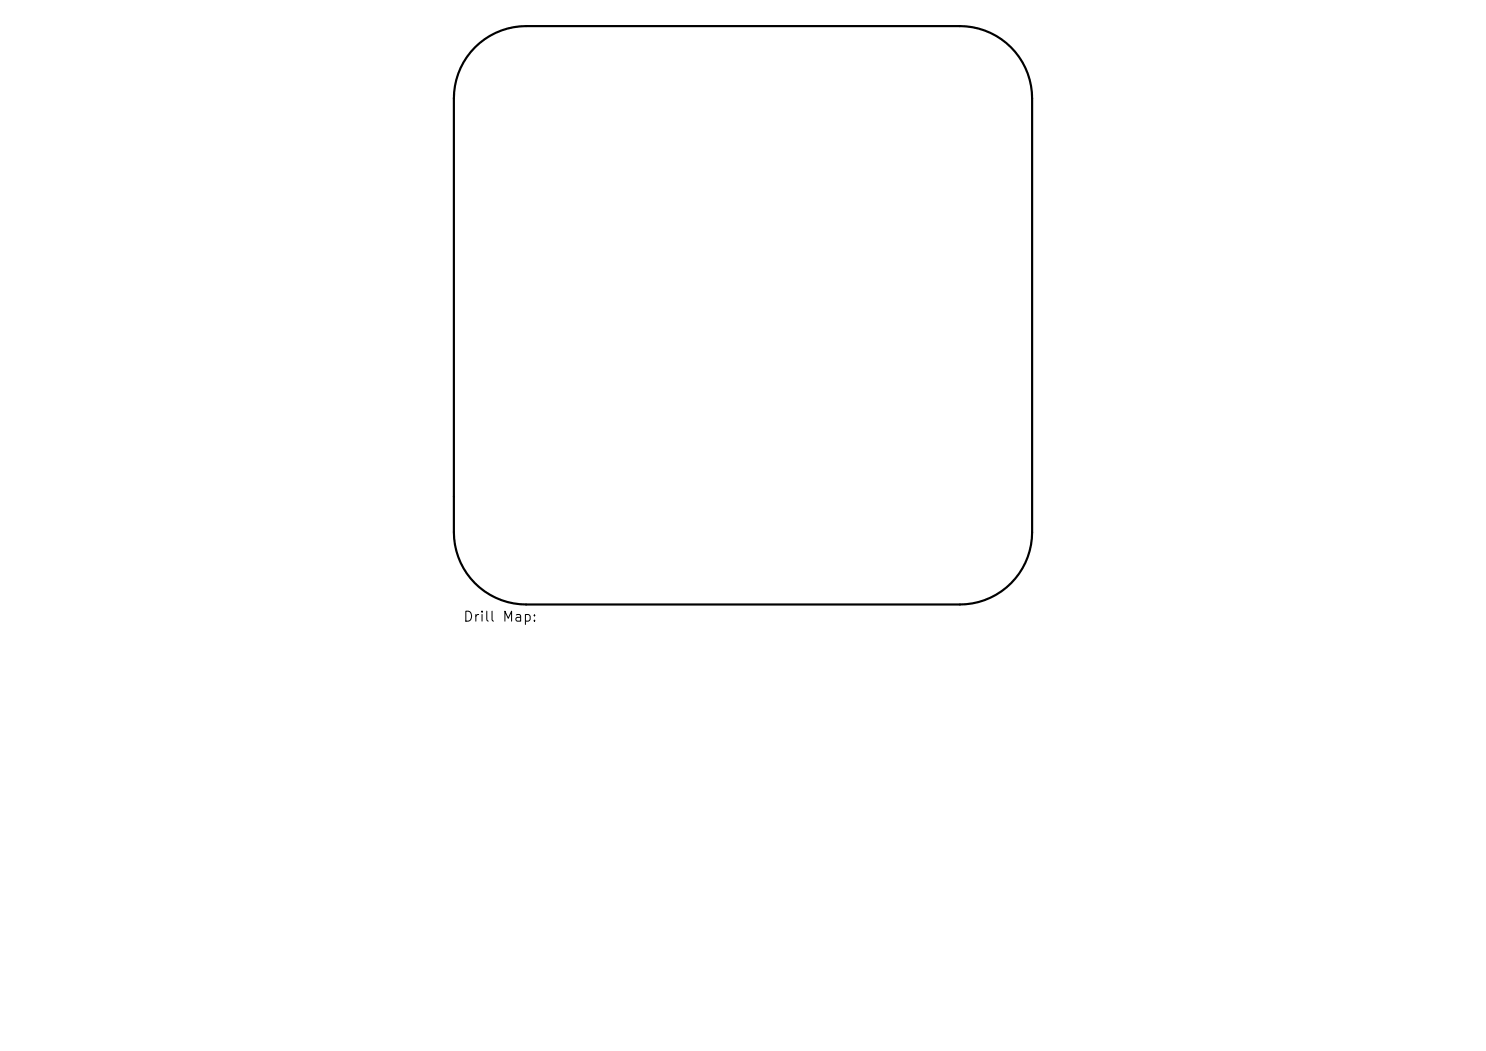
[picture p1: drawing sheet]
<svg xmlns="http://www.w3.org/2000/svg" width="297mm" height="210mm" viewBox="0 0 297 210" stroke-linecap="round" stroke-linejoin="round" font-family="sans-serif">
<defs><g id="words">
<text font-size="2" x="92.4" y="124.7">Drill Map:</text>
</g></defs>
<path d="M94.9 9.4a14.4 14.4 0 0 1 10.3-4.2h86.6a14.4 14.4 0 0 1 14.5 14.5v86.6a14.4 14.4 0 0 1-14.5 14.5h-86.6a14.4 14.4 0 0 1-14.5-14.5v-86.6a14.4 14.4 0 0 1 4.2-10.3z" fill="none" stroke="#000" stroke-width=".43"/>
<use href="#words"/>
</svg>
